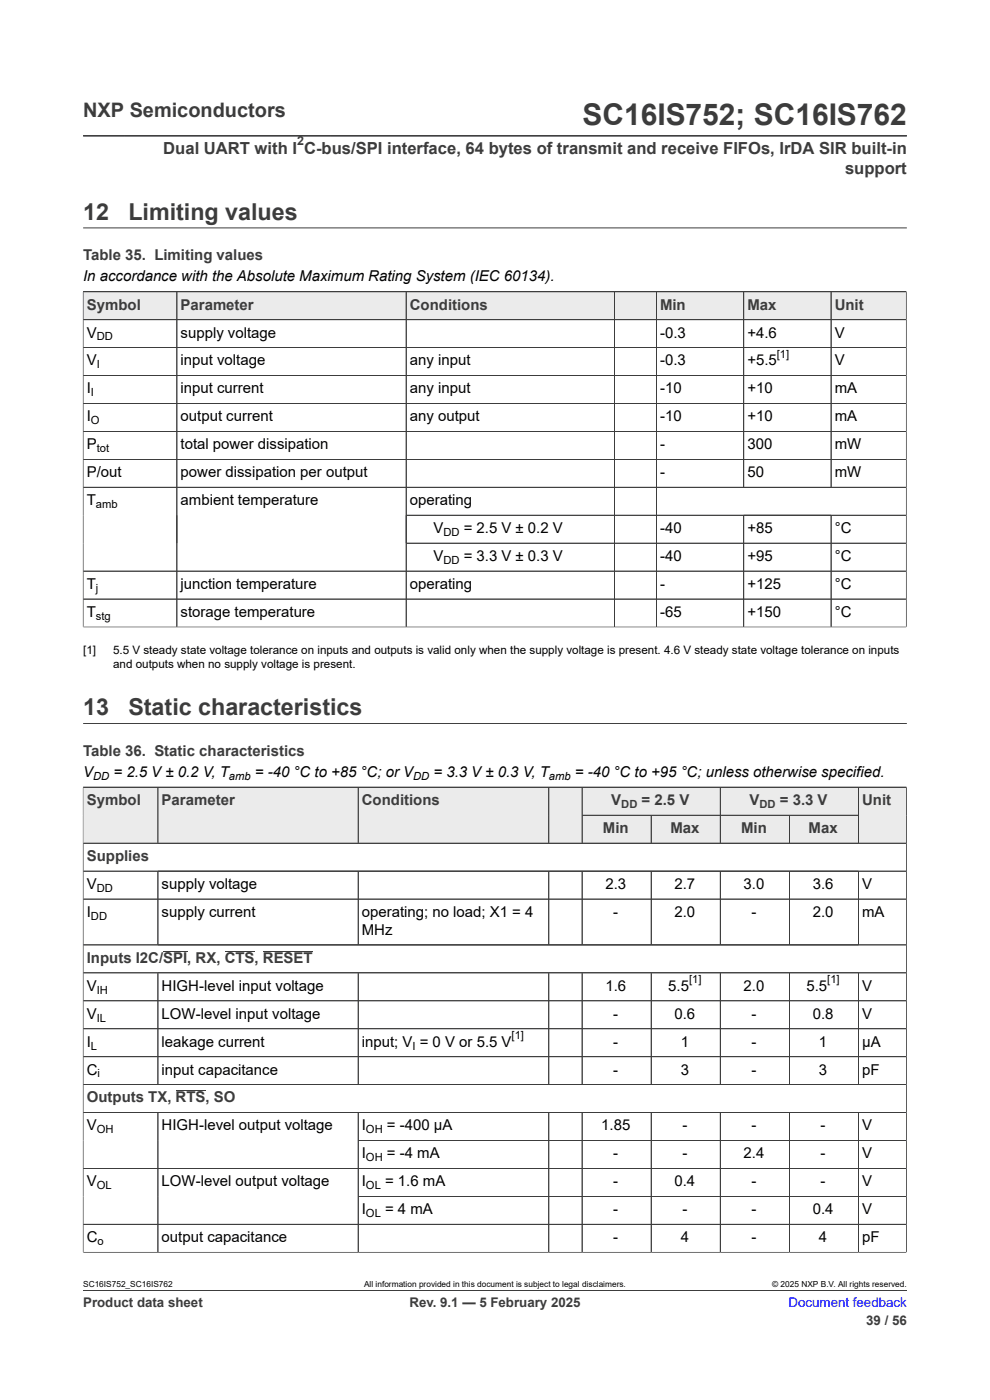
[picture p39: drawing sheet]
<svg xmlns="http://www.w3.org/2000/svg" width="210mm" height="297mm" viewBox="0 0 210 297" stroke-linecap="round" stroke-linejoin="round" font-family="sans-serif">
<defs><g id="words">
<text font-size="6.3" fill="#3c3c3c" x="123.6" y="26.6">SC16IS752; SC16IS762</text>
<g font-size="4.9" fill="#3c3c3c">
<text x="17.6" y="46.6">12</text>
<text x="27.2" y="46.6">Limiting values</text>
<text x="17.6" y="151.7">13</text>
<text x="27.2" y="151.7">Static characteristics</text>
</g>
<text font-size="4.2" fill="#3c3c3c" x="17.6" y="24.8">NXP Semiconductors</text>
<g font-size="3.5" fill="#3c3c3c">
<text x="34.6" y="32.6">Dual UART with I C-bus/SPI interface, 64 bytes of transmit and receive FIFOs, IrDA SIR built-in</text>
<text x="179.2" y="36.8">support</text>
</g>
<g font-size="3.2">
<text x="17.6" y="59.7">In accordance with the Absolute Maximum Rating System (IEC 60134).</text>
<text x="18.4" y="71.6">V</text>
<text x="38.3" y="71.6">supply voltage</text>
<text x="140" y="71.6">-0.3</text>
<text x="158.5" y="71.6">+4.6</text>
<text x="177.1" y="71.6">V</text>
<text x="18.4" y="77.5">V</text>
<text x="38.3" y="77.5">input voltage</text>
<text x="86.9" y="77.5">any input</text>
<text x="140" y="77.5">-0.3</text>
<text x="158.5" y="77.5">+5.5</text>
<text x="177.1" y="77.5">V</text>
<text x="18.4" y="83.5">I</text>
<text x="38.3" y="83.5">input current</text>
<text x="86.9" y="83.5">any input</text>
<text x="140" y="83.5">-10</text>
<text x="158.5" y="83.5">+10</text>
<text x="177.1" y="83.5">mA</text>
<text x="18.4" y="89.4">I</text>
<text x="38.3" y="89.4">output current</text>
<text x="86.9" y="89.4">any output</text>
<text x="140" y="89.4">-10</text>
<text x="158.5" y="89.4">+10</text>
<text x="177.1" y="89.4">mA</text>
<text x="18.4" y="95.3">P</text>
<text x="38.3" y="95.3">total power dissipation</text>
<text x="140" y="95.3">-</text>
<text x="158.5" y="95.3">300</text>
<text x="177.1" y="95.3">mW</text>
<text x="18.4" y="101.2">P/out</text>
<text x="38.3" y="101.2">power dissipation per output</text>
<text x="140" y="101.2">-</text>
<text x="158.5" y="101.2">50</text>
<text x="177.1" y="101.2">mW</text>
<text x="18.4" y="107.2">T</text>
<text x="38.3" y="107.2">ambient temperature</text>
<text x="86.9" y="107.2">operating</text>
<text x="91.9" y="113.1">V</text>
<text x="98.4" y="113.1">= 2.5 V ± 0.2 V</text>
<text x="140" y="113.1">-40</text>
<text x="158.5" y="113.1">+85</text>
<text x="177.1" y="113.1">°C</text>
<text x="91.9" y="119">V</text>
<text x="98.4" y="119">= 3.3 V ± 0.3 V</text>
<text x="140" y="119">-40</text>
<text x="158.5" y="119">+95</text>
<text x="177.1" y="119">°C</text>
<text x="18.4" y="124.9">T</text>
<text x="38.3" y="124.9">junction temperature</text>
<text x="86.9" y="124.9">operating</text>
<text x="140" y="124.9">-</text>
<text x="158.5" y="124.9">+125</text>
<text x="177.1" y="124.9">°C</text>
<text x="18.4" y="130.9">T</text>
<text x="38.3" y="130.9">storage temperature</text>
<text x="140" y="130.9">-65</text>
<text x="158.5" y="130.9">+150</text>
<text x="177.1" y="130.9">°C</text>
<text x="17.6" y="164.8">V</text>
<text x="24.1" y="164.8">= 2.5 V ± 0.2 V, T</text>
<text x="54.1" y="164.8">= -40 °C to +85 °C; or V</text>
<text x="92" y="164.8">= 3.3 V ± 0.3 V, T</text>
<text x="122" y="164.8">= -40 °C to +95 °C; unless otherwise specified.</text>
<text x="18.4" y="188.6">V</text>
<text x="34.3" y="188.6">supply voltage</text>
<text x="128.4" y="188.6">2.3</text>
<text x="143.1" y="188.6">2.7</text>
<text x="157.7" y="188.6">3.0</text>
<text x="172.4" y="188.6">3.6</text>
<text x="182.9" y="188.6">V</text>
<text x="18.4" y="194.5">I</text>
<text x="34.3" y="194.5">supply current</text>
<text x="76.8" y="194.5">operating; no load; X1 = 4</text>
<text x="130.1" y="194.5">-</text>
<text x="143.1" y="194.5">2.0</text>
<text x="159.4" y="194.5">-</text>
<text x="172.4" y="194.5">2.0</text>
<text x="182.9" y="194.5">mA</text>
<text x="76.8" y="198.3">MHz</text>
<text x="18.4" y="210.2">V</text>
<text x="34.3" y="210.2">HIGH-level input voltage</text>
<text x="128.4" y="210.2">1.6</text>
<text x="141.8" y="210.2">5.5</text>
<text x="157.7" y="210.2">2.0</text>
<text x="171.1" y="210.2">5.5</text>
<text x="182.9" y="210.2">V</text>
<text x="18.4" y="216.1">V</text>
<text x="34.3" y="216.1">LOW-level input voltage</text>
<text x="130.1" y="216.1">-</text>
<text x="143.1" y="216.1">0.6</text>
<text x="159.4" y="216.1">-</text>
<text x="172.4" y="216.1">0.8</text>
<text x="182.9" y="216.1">V</text>
<text x="18.4" y="222">I</text>
<text x="18.4" y="228">C</text>
<text x="34.3" y="222">leakage current</text>
<text x="34.3" y="228">input capacitance</text>
<text x="76.8" y="222">input; V = 0 V or 5.5 V</text>
<text x="130.1" y="222">-</text>
<text x="130.1" y="228">-</text>
<text x="144.4" y="222">1</text>
<text x="144.4" y="228">3</text>
<text x="159.4" y="222">-</text>
<text x="159.4" y="228">-</text>
<text x="173.7" y="222">1</text>
<text x="173.7" y="228">3</text>
<text x="182.9" y="222">μA</text>
<text x="182.9" y="228">pF</text>
<text x="18.4" y="239.8">V</text>
<text x="34.3" y="239.8">HIGH-level output voltage</text>
<text x="76.8" y="239.8">I</text>
<text x="82.1" y="239.8">= -400 μA</text>
<text x="127.5" y="239.8">1.85</text>
<text x="144.8" y="239.8">-</text>
<text x="159.4" y="239.8">-</text>
<text x="174.1" y="239.8">-</text>
<text x="182.9" y="239.8">V</text>
<text x="76.8" y="245.7">I</text>
<text x="82.1" y="245.7">= -4 mA</text>
<text x="130.1" y="245.7">-</text>
<text x="144.8" y="245.7">-</text>
<text x="157.7" y="245.7">2.4</text>
<text x="174.1" y="245.7">-</text>
<text x="182.9" y="245.7">V</text>
<text x="18.4" y="251.7">V</text>
<text x="34.3" y="251.7">LOW-level output voltage</text>
<text x="76.8" y="251.7">I</text>
<text x="81.7" y="251.7">= 1.6 mA</text>
<text x="130.1" y="251.7">-</text>
<text x="143.1" y="251.7">0.4</text>
<text x="159.4" y="251.7">-</text>
<text x="174.1" y="251.7">-</text>
<text x="182.9" y="251.7">V</text>
<text x="76.8" y="257.6">I</text>
<text x="81.7" y="257.6">= 4 mA</text>
<text x="130.1" y="257.6">-</text>
<text x="144.8" y="257.6">-</text>
<text x="159.4" y="257.6">-</text>
<text x="172.4" y="257.6">0.4</text>
<text x="182.9" y="257.6">V</text>
<text x="18.4" y="263.5">C</text>
<text x="34.3" y="263.5">output capacitance</text>
<text x="130.1" y="263.5">-</text>
<text x="144.4" y="263.5">4</text>
<text x="159.4" y="263.5">-</text>
<text x="173.7" y="263.5">4</text>
<text x="182.9" y="263.5">pF</text>
</g>
<g font-size="3.2" fill="#3c3c3c">
<text x="17.6" y="55.2">Table 35. Limiting values</text>
<text x="18.4" y="65.7">Symbol</text>
<text x="38.3" y="65.7">Parameter</text>
<text x="86.9" y="65.7">Conditions</text>
<text x="140" y="65.7">Min</text>
<text x="158.5" y="65.7">Max</text>
<text x="177.1" y="65.7">Unit</text>
<text x="17.6" y="160.3">Table 36. Static characteristics</text>
<text x="18.4" y="170.8">Symbol</text>
<text x="34.3" y="170.8">Parameter</text>
<text x="76.8" y="170.8">Conditions</text>
<text x="129.7" y="170.8">V</text>
<text x="136.1" y="170.8">= 2.5 V</text>
<text x="159" y="170.8">V</text>
<text x="165.4" y="170.8">= 3.3 V</text>
<text x="182.9" y="170.8">Unit</text>
<text x="127.9" y="176.7">Min</text>
<text x="142.2" y="176.7">Max</text>
<text x="157.2" y="176.7">Min</text>
<text x="171.5" y="176.7">Max</text>
<text x="18.4" y="182.7">Supplies</text>
<text x="18.4" y="204.3">Inputs I2C/SPI, RX, CTS, RESET</text>
<text x="18.4" y="233.9">Outputs TX, RTS, SO</text>
</g>
<g font-size="2.8" fill="#3c3c3c">
<text x="17.6" y="277.3">Product data sheet</text>
<text x="86.8" y="277.3">Rev. 9.1 — 5 February 2025</text>
<text x="183.7" y="281">39 / 56</text>
</g>
<text font-size="2.8" fill="#00f" x="167.3" y="277.3">Document feedback</text>
<text font-size="2.6" fill="#3c3c3c" x="63" y="30.8">2</text>
<g font-size="2.5">
<text x="17.6" y="138.7">[1]</text>
<text x="24" y="138.7">5.5 V steady state voltage tolerance on inputs and outputs is valid only when the supply voltage is present. 4.6 V steady state voltage tolerance on inputs</text>
<text x="24" y="141.6">and outputs when no supply voltage is present.</text>
</g>
<g font-size="2.4">
<text x="20.5" y="72.2">DD</text>
<text x="164.8" y="75.9">[1]</text>
<text x="20.5" y="78.1">I</text>
<text x="19.3" y="84.1">I</text>
<text x="19.3" y="90">O</text>
<text x="20.5" y="95.9">tot</text>
<text x="20.4" y="107.8">amb</text>
<text x="94" y="113.7">DD</text>
<text x="94" y="119.6">DD</text>
<text x="20.4" y="125.6">j</text>
<text x="20.4" y="131.5">stg</text>
<text x="19.8" y="165.4">DD</text>
<text x="48.6" y="165.4">amb</text>
<text x="87.6" y="165.4">DD</text>
<text x="116.5" y="165.4">amb</text>
<text x="20.5" y="189.2">DD</text>
<text x="19.3" y="195.1">DD</text>
<text x="146.2" y="208.5">[1]</text>
<text x="175.5" y="208.5">[1]</text>
<text x="20.5" y="210.8">IH</text>
<text x="20.5" y="216.7">IL</text>
<text x="108.5" y="220.4">[1]</text>
<text x="19.3" y="222.6">L</text>
<text x="87.5" y="222.6">I</text>
<text x="20.7" y="228.6">i</text>
<text x="20.5" y="240.4">OH</text>
<text x="77.6" y="240.4">OH</text>
<text x="77.6" y="246.4">OH</text>
<text x="20.5" y="252.3">OL</text>
<text x="77.6" y="252.3">OL</text>
<text x="77.6" y="258.2">OL</text>
<text x="20.7" y="264.1">o</text>
</g>
<g font-size="2.4" fill="#3c3c3c">
<text x="131.8" y="171.4">DD</text>
<text x="161.1" y="171.4">DD</text>
</g>
<g font-size="1.8">
<text x="17.6" y="273.1">SC16IS752_SC16IS762</text>
<text x="77.2" y="273.1">All information provided in this document is subject to legal disclaimers.</text>
<text x="163.8" y="273.1">© 2025 NXP B.V. All rights reserved.</text>
</g>
</g></defs>
<path d="M17.6 28.8h174.8M17.6 48.3h174.8M17.6 61.9h174.6" fill="none" stroke="#3c3c3c" stroke-width=".21"/>
<path d="M17.7 62h19.8v5.7h-19.8z" fill="#ebebeb"/>
<path d="M17.6 61.9h19.9v5.9h-19.9z" fill="none" stroke="#3c3c3c" stroke-width=".21"/>
<path d="M37.6 62h48.5v5.7h-48.5z" fill="#ebebeb"/>
<path d="M37.5 61.9h48.7v5.9h-48.7z" fill="none" stroke="#3c3c3c" stroke-width=".21"/>
<path d="M86.2 62h44.1v5.7h-44.1z" fill="#ebebeb"/>
<path d="M86.2 61.9h44.2v5.9h-44.2z" fill="none" stroke="#3c3c3c" stroke-width=".21"/>
<path d="M130.4 62h8.8v5.7h-8.8z" fill="#ebebeb"/>
<path d="M130.4 61.9h8.8v5.9h-8.8z" fill="none" stroke="#3c3c3c" stroke-width=".21"/>
<path d="M139.3 62h18.4v5.7h-18.4z" fill="#ebebeb"/>
<path d="M139.2 61.9h18.6v5.9h-18.6z" fill="none" stroke="#3c3c3c" stroke-width=".21"/>
<path d="M157.8 62h18.4v5.7h-18.4z" fill="#ebebeb"/>
<path d="M157.8 61.9h18.5v5.9h-18.5z" fill="none" stroke="#3c3c3c" stroke-width=".21"/>
<path d="M176.4 62h15.8v5.7h-15.8z" fill="#ebebeb"/>
<g fill="none" stroke="#3c3c3c" stroke-width=".21">
<path d="M17.6 61.9h174.6v71.2M17.6 73.7h174.6M17.6 62v71.1M17.6 79.7h174.6M37.5 62v71M86.2 62v71M130.4 62v71M139.2 62v71M157.8 62v41.4M176.3 61.9v41.5M192.2 67.8h-174.6M17.6 85.6h174.6"/>
<path d="M17.6 91.5h174.6M192.2 97.5h-174.6M17.6 103.4h174.6M86.2 109.3h106M86.2 115.2h106M157.8 109.3v23.7M176.3 109.3v23.7M17.6 133h174.7M17.6 127.1h174.6M192.2 121.2h-174.6M17.6 153.5h174.8M17.6 167h174.7"/>
<path d="M123.5 167v5.9h29.3v-5.9"/>
</g>
<path d="M123.5 167.1h29.2v5.8h-29.2z" fill="#ebebeb"/>
<path d="M152.8 167h29.3v5.9h-29.3z" fill="none" stroke="#3c3c3c" stroke-width=".21"/>
<path d="M152.9 167.1h29.1v5.8h-29.1z" fill="#ebebeb"/>
<path d="M17.6 167h15.9v11.9h-15.9z" fill="none" stroke="#3c3c3c" stroke-width=".21"/>
<path d="M17.7 167.1h15.7v11.7h-15.7z" fill="#ebebeb"/>
<path d="M33.5 167h42.5v11.9h-42.5z" fill="none" stroke="#3c3c3c" stroke-width=".21"/>
<path d="M33.6 167.1h42.3v11.7h-42.3z" fill="#ebebeb"/>
<path d="M76 167h40.4v11.9h-40.4z" fill="none" stroke="#3c3c3c" stroke-width=".21"/>
<path d="M76 167.1h40.3v11.7h-40.3z" fill="#ebebeb"/>
<path d="M116.4 167h7.1v11.9h-7.1z" fill="none" stroke="#3c3c3c" stroke-width=".21"/>
<g fill="#ebebeb">
<path d="M116.5 167.1h6.9v11.7h-6.9z"/>
<path d="M123.5 173h14.6v5.8h-14.6z"/>
</g>
<path d="M123.5 172.9h14.6v6h-14.6z" fill="none" stroke="#3c3c3c" stroke-width=".21"/>
<path d="M138.2 173h14.5v5.8h-14.5z" fill="#ebebeb"/>
<path d="M138.1 172.9h14.7v6h-14.7z" fill="none" stroke="#3c3c3c" stroke-width=".21"/>
<path d="M152.9 173h14.5v5.8h-14.5z" fill="#ebebeb"/>
<path d="M152.8 172.9h14.7v6h-14.7z" fill="none" stroke="#3c3c3c" stroke-width=".21"/>
<path d="M167.5 173h14.5v5.8h-14.5z" fill="#ebebeb"/>
<path d="M182.1 172.9h-14.6v6h24.8v-11.9h-10.2v11.9" fill="none" stroke="#3c3c3c" stroke-width=".21"/>
<path d="M182.2 167.1h10v11.7h-10z" fill="#ebebeb"/>
<g fill="none" stroke="#3c3c3c" stroke-width=".21">
<path d="M17.6 167h174.7M17.6 178.9h174.7M17.6 167.1v98.6M33.5 167.1v11.7M76 167.1v11.7M116.4 167.1v11.7M123.5 167.1v11.7M123.5 172.9h58.5M138.1 173v5.8M152.8 167.1v11.7M167.5 173v5.8M182.1 167.1v11.7"/>
<path d="M192.3 167.1v98.6M17.6 184.8h174.7M17.6 190.7h174.7M33.5 184.8v15.7M76 184.8v15.7M116.4 184.8v15.7M123.5 184.8v15.7M138.1 184.8v15.7M152.8 184.8v15.7M167.5 184.8v15.7M182.1 184.8v15.7M17.6 200.5h174.7"/>
<path d="M17.6 206.4h174.7M17.6 212.3h174.7M17.6 218.2h174.7M33.5 206.4v23.7M34.6 201.8h5.1M47.7 201.8h6.3M55.8 201.8h10.5M76 206.4v23.7M116.4 206.4v23.7M123.5 206.4v23.7M138.1 206.4v23.7M152.8 206.4v23.7"/>
<path d="M167.5 206.4v23.7M182.1 206.4v23.7M17.6 224.2h174.7M17.6 230.1h174.7M17.6 236h174.7M33.5 236v29.7M37.3 231.4h6.3M76 236v29.7M116.4 236v29.7M123.5 236v29.7M138.1 236v29.7M152.8 236v29.7"/>
<path d="M167.5 236v29.7M182.1 236v29.7M17.6 247.9h174.7M17.6 259.7h174.7M76 242h116.3M76 253.8h116.3M17.6 265.7h174.7M17.6 273.8h174.8"/>
</g>
<use href="#words"/>
</svg>
